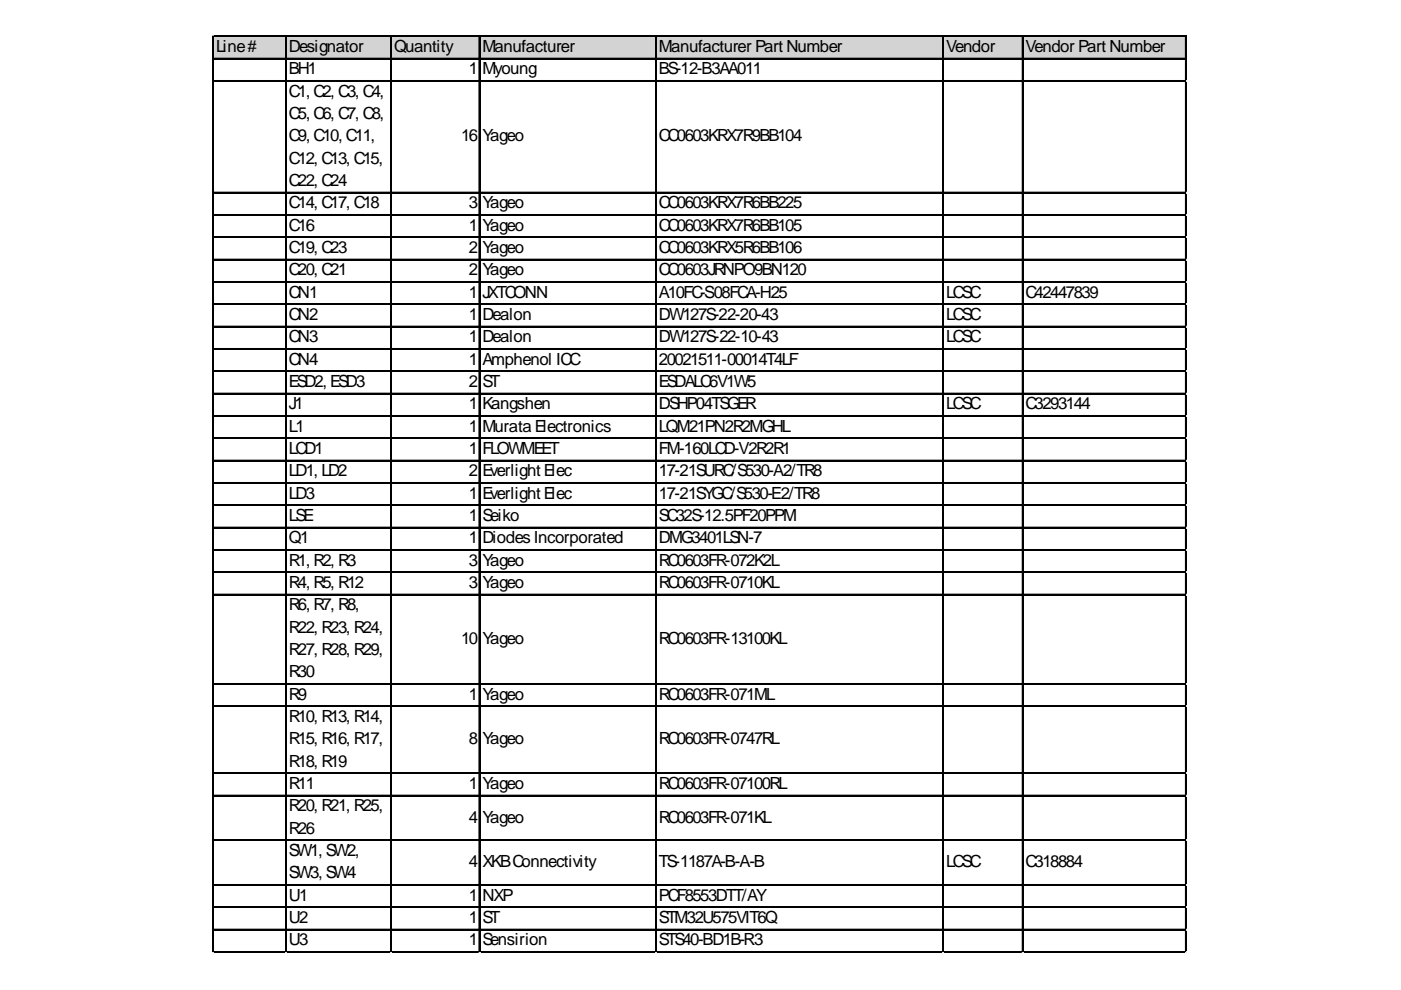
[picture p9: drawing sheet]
<svg xmlns="http://www.w3.org/2000/svg" width="297mm" height="210mm" viewBox="0 0 297 210" stroke-linecap="round" stroke-linejoin="round" font-family="sans-serif">
<defs><g id="words">
<g font-size="3.6">
<text x="45.9" y="11.1">Line#</text>
<text x="61.3" y="11.1">Designator</text>
<text x="83.5" y="11.1">Quantity</text>
<text x="102.3" y="11.1">Manufacturer</text>
<text x="139.7" y="11.1">Manufacturer Part Number</text>
<text x="200.6" y="11.1">Vendor</text>
<text x="217.5" y="11.1">Vendor Part Number</text>
<text x="61.3" y="15.8">BH1</text>
<text x="99.4" y="15.8">1</text>
<text x="102.3" y="15.8">Myoung</text>
<text x="139.7" y="15.8">BS-12-B3AA011</text>
<text x="61.3" y="20.5">C1, C2, C3, C4,</text>
<text x="61.3" y="25.3">C5, C6, C7, C8,</text>
<text x="61.3" y="30">C9, C10, C11,</text>
<text x="97.8" y="30">16</text>
<text x="102.3" y="30">Yageo</text>
<text x="139.7" y="30">CC0603KRX7R9BB104</text>
<text x="61.3" y="34.7">C12, C13, C15,</text>
<text x="61.3" y="39.5">C22, C24</text>
<text x="61.3" y="44.2">C14, C17, C18</text>
<text x="99.4" y="44.2">3</text>
<text x="102.3" y="44.2">Yageo</text>
<text x="139.7" y="44.2">CC0603KRX7R6BB225</text>
<text x="61.3" y="48.9">C16</text>
<text x="61.3" y="53.7">C19, C23</text>
<text x="99.4" y="48.9">1</text>
<text x="99.4" y="53.7">2</text>
<text x="102.3" y="48.9">Yageo</text>
<text x="102.3" y="53.7">Yageo</text>
<text x="139.7" y="48.9">CC0603KRX7R6BB105</text>
<text x="139.7" y="53.7">CC0603KRX5R6BB106</text>
<text x="61.3" y="58.4">C20, C21</text>
<text x="99.4" y="58.4">2</text>
<text x="102.3" y="58.4">Yageo</text>
<text x="139.7" y="58.4">CC0603JRNPO9BN120</text>
<text x="61.3" y="63.1">CN1</text>
<text x="99.4" y="63.1">1</text>
<text x="102.3" y="63.1">JXTCONN</text>
<text x="139.7" y="63.1">A10FC-S08FCA-H25</text>
<text x="200.6" y="63.1">LCSC</text>
<text x="217.5" y="63.1">C42447839</text>
<text x="61.3" y="67.9">CN2</text>
<text x="99.4" y="67.9">1</text>
<text x="102.3" y="67.9">Dealon</text>
<text x="139.7" y="67.9">DW127S-22-20-43</text>
<text x="200.6" y="67.9">LCSC</text>
<text x="61.3" y="72.6">CN3</text>
<text x="61.3" y="77.4">CN4</text>
<text x="99.4" y="72.6">1</text>
<text x="99.4" y="77.4">1</text>
<text x="102.3" y="72.6">Dealon</text>
<text x="102.3" y="77.4">Amphenol ICC</text>
<text x="139.7" y="72.6">DW127S-22-10-43</text>
<text x="139.7" y="77.4">20021511-00014T4LF</text>
<text x="200.6" y="72.6">LCSC</text>
<text x="61.3" y="82.1">ESD2, ESD3</text>
<text x="99.4" y="82.1">2</text>
<text x="102.3" y="82.1">ST</text>
<text x="139.7" y="82.1">ESDALC6V1W5</text>
<text x="61.3" y="86.8">J1</text>
<text x="99.4" y="86.8">1</text>
<text x="102.3" y="86.8">Kangshen</text>
<text x="139.7" y="86.8">DSHP04TSGER</text>
<text x="200.6" y="86.8">LCSC</text>
<text x="217.5" y="86.8">C3293144</text>
<text x="61.3" y="91.6">L1</text>
<text x="99.4" y="91.6">1</text>
<text x="102.3" y="91.6">Murata Electronics</text>
<text x="139.7" y="91.6">LQM21PN2R2MGHL</text>
<text x="61.3" y="96.3">LCD1</text>
<text x="61.3" y="101">LD1, LD2</text>
<text x="99.4" y="96.3">1</text>
<text x="99.4" y="101">2</text>
<text x="102.3" y="96.3">FLOWMEET</text>
<text x="102.3" y="101">Everlight Elec</text>
<text x="139.7" y="96.3">FM-160LCD-V2R2R1</text>
<text x="139.7" y="101">17-21SURC/S530-A2/TR8</text>
<text x="61.3" y="105.8">LD3</text>
<text x="99.4" y="105.8">1</text>
<text x="102.3" y="105.8">Everlight Elec</text>
<text x="139.7" y="105.8">17-21SYGC/S530-E2/TR8</text>
<text x="61.3" y="110.5">LSE</text>
<text x="99.4" y="110.5">1</text>
<text x="102.3" y="110.5">Seiko</text>
<text x="139.7" y="110.5">SC32S-12.5PF20PPM</text>
<text x="61.3" y="115.2">Q1</text>
<text x="61.3" y="120">R1, R2, R3</text>
<text x="99.4" y="115.2">1</text>
<text x="99.4" y="120">3</text>
<text x="102.3" y="115.2">DiodesIncorporated</text>
<text x="102.3" y="120">Yageo</text>
<text x="139.7" y="115.2">DMG3401LSN-7</text>
<text x="139.7" y="120">RC0603FR-072K2L</text>
<text x="61.3" y="124.7">R4, R5, R12</text>
<text x="99.4" y="124.7">3</text>
<text x="102.3" y="124.7">Yageo</text>
<text x="139.7" y="124.7">RC0603FR-0710KL</text>
<text x="61.3" y="129.4">R6, R7, R8,</text>
<text x="61.3" y="134.2">R22, R23, R24,</text>
<text x="97.8" y="136.5">10</text>
<text x="102.3" y="136.5">Yageo</text>
<text x="139.7" y="136.5">RC0603FR-13100KL</text>
<text x="61.3" y="138.9">R27, R28, R29,</text>
<text x="61.3" y="143.6">R30</text>
<text x="61.3" y="148.4">R9</text>
<text x="99.4" y="148.4">1</text>
<text x="102.3" y="148.4">Yageo</text>
<text x="139.7" y="148.4">RC0603FR-071ML</text>
<text x="61.3" y="153.1">R10, R13, R14,</text>
<text x="61.3" y="157.8">R15, R16, R17,</text>
<text x="99.4" y="157.8">8</text>
<text x="102.3" y="157.8">Yageo</text>
<text x="139.7" y="157.8">RC0603FR-0747RL</text>
<text x="61.3" y="162.6">R18, R19</text>
<text x="61.3" y="167.3">R11</text>
<text x="99.4" y="167.3">1</text>
<text x="102.3" y="167.3">Yageo</text>
<text x="139.7" y="167.3">RC0603FR-07100RL</text>
<text x="61.3" y="172.1">R20, R21, R25,</text>
<text x="61.3" y="176.8">R26</text>
<text x="99.4" y="174.4">4</text>
<text x="102.3" y="174.4">Yageo</text>
<text x="139.7" y="174.4">RC0603FR-071KL</text>
<text x="61.3" y="181.5">SW1, SW2,</text>
<text x="99.4" y="183.9">4</text>
<text x="102.3" y="183.9">XKBConnectivity</text>
<text x="139.7" y="183.9">TS-1187A-B-A-B</text>
<text x="200.6" y="183.9">LCSC</text>
<text x="217.5" y="183.9">C318884</text>
<text x="61.3" y="186.3">SW3, SW4</text>
<text x="61.3" y="191">U1</text>
<text x="99.4" y="191">1</text>
<text x="102.3" y="191">NXP</text>
<text x="139.7" y="191">PCF8553DTT/AY</text>
<text x="61.3" y="195.7">U2</text>
<text x="99.4" y="195.7">1</text>
<text x="102.3" y="195.7">ST</text>
<text x="139.7" y="195.7">STM32U575VIT6Q</text>
<text x="61.3" y="200.5">U3</text>
<text x="99.4" y="200.5">1</text>
<text x="102.3" y="200.5">Sensirion</text>
<text x="139.7" y="200.5">STS40-BD1B-R3</text>
</g>
</g></defs>
<path d="M45.3 7.8h206.3v4.8h-206.3z" fill="#d3d3d3"/>
<g fill="none" stroke="#000" stroke-width=".24">
<path d="M45.1 7.6v194.4M45.3 7.6v194.4M45.4 7.6h206.2M45.4 7.7h206.2M45.4 12.3h206.2M45.4 12.5h206.2M45.4 17.1h206.2M45.4 17.2h206.2M60.6 7.8v194.2M60.7 7.8v194.2M82.8 7.8v194.2M82.9 7.8v194.2"/>
<path d="M101.6 7.8v194.2M101.7 7.8v194.2M139 7.8v194.2M139.1 7.8v194.2M199.9 7.8v194.2M200 7.8v194.2M216.7 7.8v194.2M216.9 7.8v194.2M251.3 7.8v194.2M251.5 7.8v194.2M45.4 40.8h206.2M45.4 40.9h206.2"/>
<path d="M45.4 45.5h206.2M45.4 45.6h206.2M45.4 50.2h206.2M45.4 50.3h206.2M45.4 55h206.2M45.4 55.1h206.2M45.4 59.7h206.2M45.4 59.8h206.2M45.4 64.4h206.2M45.4 64.5h206.2M45.4 69.2h206.2M45.4 69.3h206.2"/>
<path d="M45.4 73.9h206.2M45.4 74h206.2M45.4 78.6h206.2M45.4 78.8h206.2M45.4 83.4h206.2M45.4 83.5h206.2M45.4 88.1h206.2M45.4 88.2h206.2M45.4 92.8h206.2M45.4 93h206.2M45.4 97.6h206.2M45.4 97.7h206.2"/>
<path d="M45.4 102.3h206.2M45.4 102.4h206.2M45.4 107h206.2M45.4 107.2h206.2M45.4 111.8h206.2M45.4 111.9h206.2M45.4 116.5h206.2M45.4 116.6h206.2M45.4 121.3h206.2M45.4 121.4h206.2M45.4 126h206.2M45.4 126.1h206.2"/>
<path d="M45.4 144.9h206.2M45.4 145h206.2M45.4 149.7h206.2M45.4 149.8h206.2M45.4 163.9h206.2M45.4 164h206.2M45.4 168.6h206.2M45.4 168.7h206.2M45.4 178.1h206.2M45.4 178.2h206.2M45.4 187.5h206.2M45.4 187.7h206.2"/>
<path d="M45.4 192.3h206.2M45.4 192.4h206.2M45.4 197h206.2M45.4 197.1h206.2M45.4 201.8h206.2M45.4 201.9h206.2"/>
</g>
<path d="M45.1 202h.1" fill="none" stroke="#e0e0e0" stroke-width=".24"/>
<path d="M45.1 202h.3z" fill="#e0e0e0"/>
<path d="M60.6 202h.1" fill="none" stroke="#e0e0e0" stroke-width=".24"/>
<path d="M60.6 202h.2z" fill="#e0e0e0"/>
<path d="M82.8 202h.1" fill="none" stroke="#e0e0e0" stroke-width=".24"/>
<path d="M82.8 202h.3z" fill="#e0e0e0"/>
<path d="M101.6 202h.1" fill="none" stroke="#e0e0e0" stroke-width=".24"/>
<path d="M101.6 202h.2z" fill="#e0e0e0"/>
<path d="M139 202h.1" fill="none" stroke="#e0e0e0" stroke-width=".24"/>
<path d="M139 202h.2z" fill="#e0e0e0"/>
<path d="M199.9 202h.1" fill="none" stroke="#e0e0e0" stroke-width=".24"/>
<path d="M199.9 202h.3z" fill="#e0e0e0"/>
<path d="M216.7 202h.1" fill="none" stroke="#e0e0e0" stroke-width=".24"/>
<path d="M216.7 202h.3z" fill="#e0e0e0"/>
<path d="M251.3 202h.1" fill="none" stroke="#e0e0e0" stroke-width=".24"/>
<path d="M251.3 202h.3z" fill="#e0e0e0"/>
<path d="M251.6 17.1h.1" fill="none" stroke="#e0e0e0" stroke-width=".24"/>
<path d="M251.6 17.1v.2z" fill="#e0e0e0"/>
<path d="M251.6 40.8h.1" fill="none" stroke="#e0e0e0" stroke-width=".24"/>
<path d="M251.6 40.8v.2z" fill="#e0e0e0"/>
<path d="M251.6 45.5h.1" fill="none" stroke="#e0e0e0" stroke-width=".24"/>
<path d="M251.6 45.5v.2z" fill="#e0e0e0"/>
<path d="M251.6 50.2h.1" fill="none" stroke="#e0e0e0" stroke-width=".24"/>
<path d="M251.6 50.2v.3z" fill="#e0e0e0"/>
<path d="M251.6 55h.1" fill="none" stroke="#e0e0e0" stroke-width=".24"/>
<path d="M251.6 55v.2z" fill="#e0e0e0"/>
<path d="M251.6 59.7h.1" fill="none" stroke="#e0e0e0" stroke-width=".24"/>
<path d="M251.6 59.7v.2z" fill="#e0e0e0"/>
<path d="M251.6 64.4h.1" fill="none" stroke="#e0e0e0" stroke-width=".24"/>
<path d="M251.6 64.4v.3z" fill="#e0e0e0"/>
<path d="M251.6 69.2h.1" fill="none" stroke="#e0e0e0" stroke-width=".24"/>
<path d="M251.6 69.2v.2z" fill="#e0e0e0"/>
<path d="M251.6 73.9h.1" fill="none" stroke="#e0e0e0" stroke-width=".24"/>
<path d="M251.6 73.9v.2z" fill="#e0e0e0"/>
<path d="M251.6 78.6h.1" fill="none" stroke="#e0e0e0" stroke-width=".24"/>
<path d="M251.6 78.6v.3z" fill="#e0e0e0"/>
<path d="M251.6 83.4h.1" fill="none" stroke="#e0e0e0" stroke-width=".24"/>
<path d="M251.6 83.4v.2z" fill="#e0e0e0"/>
<path d="M251.6 88.1h.1" fill="none" stroke="#e0e0e0" stroke-width=".24"/>
<path d="M251.6 88.1v.2z" fill="#e0e0e0"/>
<path d="M251.6 92.8h.1" fill="none" stroke="#e0e0e0" stroke-width=".24"/>
<path d="M251.6 92.8v.3z" fill="#e0e0e0"/>
<path d="M251.6 97.6h.1" fill="none" stroke="#e0e0e0" stroke-width=".24"/>
<path d="M251.6 97.6v.2z" fill="#e0e0e0"/>
<path d="M251.6 102.3h.1" fill="none" stroke="#e0e0e0" stroke-width=".24"/>
<path d="M251.6 102.3v.2z" fill="#e0e0e0"/>
<path d="M251.6 107h.1" fill="none" stroke="#e0e0e0" stroke-width=".24"/>
<path d="M251.6 107v.3z" fill="#e0e0e0"/>
<path d="M251.6 111.8h.1" fill="none" stroke="#e0e0e0" stroke-width=".24"/>
<path d="M251.6 111.8v.2z" fill="#e0e0e0"/>
<path d="M251.6 116.5h.1" fill="none" stroke="#e0e0e0" stroke-width=".24"/>
<path d="M251.6 116.5v.3z" fill="#e0e0e0"/>
<path d="M251.6 121.3h.1" fill="none" stroke="#e0e0e0" stroke-width=".24"/>
<path d="M251.6 121.3v.2z" fill="#e0e0e0"/>
<path d="M251.6 126h.1" fill="none" stroke="#e0e0e0" stroke-width=".24"/>
<path d="M251.6 126v.2z" fill="#e0e0e0"/>
<path d="M251.6 144.9h.1" fill="none" stroke="#e0e0e0" stroke-width=".24"/>
<path d="M251.6 144.9v.3z" fill="#e0e0e0"/>
<path d="M251.6 149.7h.1" fill="none" stroke="#e0e0e0" stroke-width=".24"/>
<path d="M251.6 149.7v.2z" fill="#e0e0e0"/>
<path d="M251.6 163.9h.1" fill="none" stroke="#e0e0e0" stroke-width=".24"/>
<path d="M251.6 163.9v.2z" fill="#e0e0e0"/>
<path d="M251.6 168.6h.1" fill="none" stroke="#e0e0e0" stroke-width=".24"/>
<path d="M251.6 168.6v.2z" fill="#e0e0e0"/>
<path d="M251.6 178.1h.1" fill="none" stroke="#e0e0e0" stroke-width=".24"/>
<path d="M251.6 178.1v.2z" fill="#e0e0e0"/>
<path d="M251.6 187.5h.1" fill="none" stroke="#e0e0e0" stroke-width=".24"/>
<path d="M251.6 187.5v.3z" fill="#e0e0e0"/>
<path d="M251.6 192.3h.1" fill="none" stroke="#e0e0e0" stroke-width=".24"/>
<path d="M251.6 192.3v.2z" fill="#e0e0e0"/>
<path d="M251.6 197h.1" fill="none" stroke="#e0e0e0" stroke-width=".24"/>
<path d="M251.6 197v.3z" fill="#e0e0e0"/>
<path d="M251.6 201.8h.1" fill="none" stroke="#e0e0e0" stroke-width=".24"/>
<path d="M251.6 201.8v.2z" fill="#e0e0e0"/>
<use href="#words"/>
</svg>
